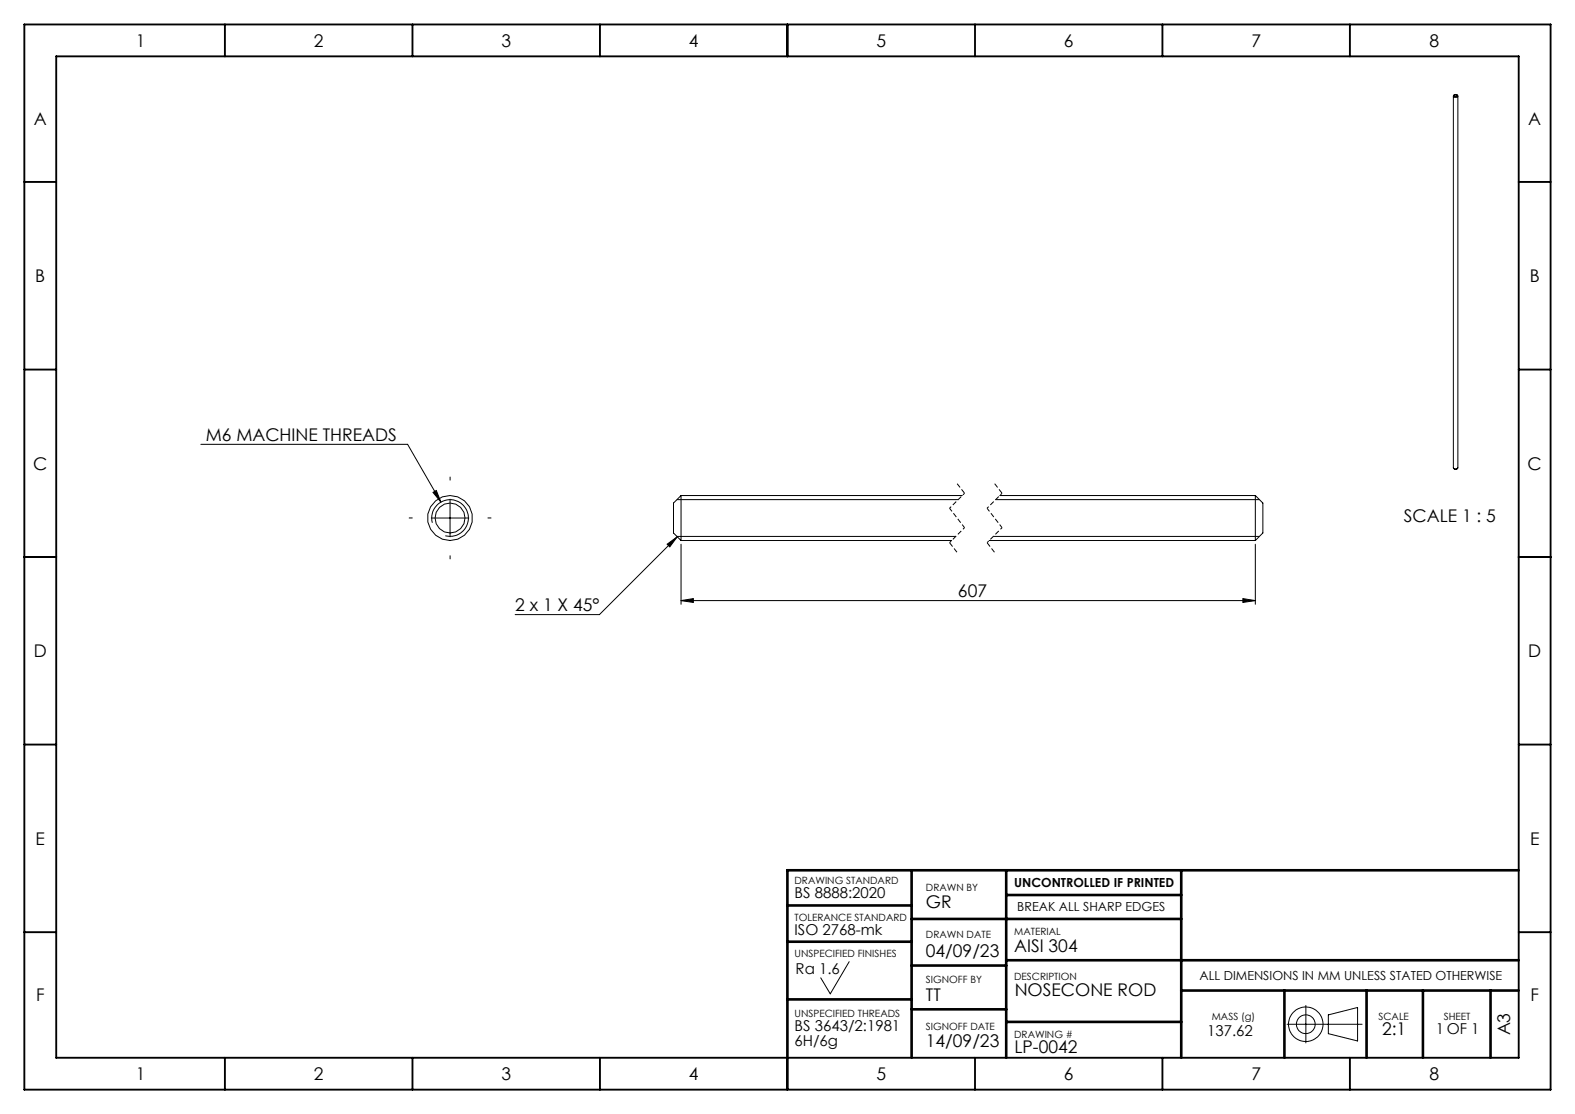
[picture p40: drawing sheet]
<svg xmlns="http://www.w3.org/2000/svg" width="420mm" height="297mm" viewBox="0 0 420 297" stroke-linecap="round" stroke-linejoin="round" font-family="sans-serif">
<defs><g id="words">
<g font-size="4.7">
<text x="36.2" y="12.4">1</text>
<text x="83.7" y="12.4">2</text>
<text x="133.7" y="12.4">3</text>
<text x="183.7" y="12.4">4</text>
<text x="233.7" y="12.4">5</text>
<text x="283.7" y="12.4">6</text>
<text x="333.7" y="12.4">7</text>
<text x="381.2" y="12.4">8</text>
<text x="9" y="33.4">A</text>
<text x="407.5" y="33.4">A</text>
<text x="9.4" y="75.2">B</text>
<text x="407.9" y="75.2">B</text>
<text x="54.9" y="117.4">M6 MACHINE THREADS</text>
<text x="8.9" y="125.2">C</text>
<text x="407.4" y="125.2">C</text>
<text x="374.4" y="139.1">SCALE 1 : 5</text>
<text x="255.5" y="159.1">607</text>
<text x="137.4" y="162.8">2 x 1 X 45°</text>
<text x="9" y="175.2">D</text>
<text x="407.5" y="175.2">D</text>
<text x="9.5" y="225.2">E</text>
<text x="408" y="225.2">E</text>
<text x="246.9" y="242.1">GR</text>
<text x="246.9" y="255">04/09/23</text>
<text x="270.4" y="253.9">AISI 304</text>
<text x="9.6" y="266.9">F</text>
<text x="246.9" y="266.8">TT</text>
<text x="270.6" y="265.7">NOSECONE ROD</text>
<text x="408.1" y="266.9">F</text>
<text x="368.5" y="275.9">2:1</text>
<text x="246.9" y="279.2">14/09/23</text>
<text x="270.5" y="280.7">LP-0042</text>
<text x="402.7" y="276.1" transform="rotate(-90 402.7 276.1)">A3</text>
<text x="36.2" y="287.9">1</text>
<text x="83.7" y="287.9">2</text>
<text x="133.7" y="287.9">3</text>
<text x="183.7" y="287.9">4</text>
<text x="233.7" y="287.9">5</text>
<text x="283.7" y="287.9">6</text>
<text x="333.7" y="287.9">7</text>
<text x="381.2" y="287.9">8</text>
</g>
<g font-size="4">
<text x="211.9" y="239.4">BS 8888:2020</text>
<text x="211.9" y="249.2">ISO 2768-mk</text>
<text x="212.2" y="259.8">Ra 1.6</text>
<text x="211.9" y="274.9">BS 3643/2:1981</text>
<text x="382.9" y="275.7">1 OF 1</text>
<text x="211.9" y="278.9">6H/6g</text>
<text x="321.9" y="276.2">137.62</text>
</g>
<g font-size="3.3">
<text x="270.4" y="236.5">UNCONTROLLED IF PRINTED</text>
<text x="271.3" y="242.9">BREAK ALL SHARP EDGES</text>
<text x="319.9" y="261.3">ALL DIMENSIONS IN MM UNLESS STATED OTHERWISE</text>
</g>
<g font-size="2.7">
<text x="211.9" y="235.7">DRAWING STANDARD</text>
<text x="246.9" y="237.6">DRAWN BY</text>
<text x="211.9" y="245.5">TOLERANCE STANDARD</text>
<text x="246.9" y="250.2">DRAWN DATE</text>
<text x="270.4" y="249.2">MATERIAL</text>
<text x="211.9" y="255">UNSPECIFIED FINISHES</text>
<text x="246.9" y="262.2">SIGNOFF BY</text>
<text x="270.4" y="261.3">DESCRIPTION</text>
<text x="211.9" y="271.2">UNSPECIFIED THREADS</text>
<text x="246.9" y="274.5">SIGNOFF DATE</text>
<text x="323.1" y="271.9">MASS (g)</text>
<text x="367.6" y="271.9">SCALE</text>
<text x="385" y="271.9">SHEET</text>
<text x="270.4" y="276.7">DRAWING #</text>
</g>
</g></defs>
<g fill="none" stroke="#000" stroke-width=".27">
<path d="M387.6 25.6v99.1l.1 .3M387.7 25.5a.42 .42 0 0 1 .6-.3 .42 .42 0 0 1 .2 .6h-.6zM387.8 25.3a.35 .35 0 0 1 .4-.1 .35 .35 0 0 1 .2 .4h-.5zM387.9 25.3l-.2 .1a.56 .56 0 0 0 .4 .6 .56 .56 0 0 0 .7-.4l-.4-.3M388.8 25.6v99.2l-.5 .3-.6-.1M53.6 118.5h55.1l8.9 15.4M115 138.1h10M115.3 139.4a4.9 4.9 0 0 1 4.3-6.2 4.9 4.9 0 0 1 5.3 5.3 4.9 4.9 0 0 1-6.2 4.3M115.5 131.3l.8-.5 1.3 3.1zM120 133.1v10M180.5 133.2h75M181.6 132.1v12"/>
<path d="M181.6 132.1l-2 2v8l2 2M181.6 132.1h75M265.5 133.2h70.3M266.6 132.1h68.2M334.8 132.1v12M334.8 132.1l2 2v8l-2 2M387.7 125l.5 .1 .4-.1M177.9 145.1l2.7-2-2 2.7zM180.5 143h74.4M180.6 143.1l-20.8 20.8h-22.4M181.6 145.1v16M181.6 144.1h72.2"/>
<path d="M263.8 144.1h71M264.9 143h70.9M331.4 159.6l3.4 .5-3.4 .5zM334.8 145.1v16M181.6 160.1l3.3-.5v1zM181.6 160.1h153.2M226.4 256.4l-5 8.6-2.5-4.3M343.2 273.1h20M348.2 268.1v10M354.2 270.6l7.8-2v8.9l-7.8-1.9z"/>
<circle cx="120" cy="138.1" r="6"/>
<circle cx="120" cy="138.1" r="4"/>
<circle cx="348.2" cy="273.1" r="2.5"/>
<circle cx="348.2" cy="273.1" r="4.6"/>
</g>
<path d="M255.2 128.9l2 2.6M265.2 128.9l2 2.6M253.2 144.7l2 2.6M263.2 144.7l2 2.6" fill="none" stroke="#000" stroke-width=".27" stroke-dasharray="1.3 .6" stroke-linecap="butt"/>
<path d="M257.2 131.5l-4 4M267.2 131.5l-4 4M257.2 140.7l-4 4M267.2 140.7l-4 4" fill="none" stroke="#000" stroke-width=".27" stroke-dasharray="1.3 .6" stroke-dashoffset=".7" stroke-linecap="butt"/>
<path d="M253.2 135.5l4 5.2M263.2 135.5l4 5.2" fill="none" stroke="#000" stroke-width=".27" stroke-dasharray="1.3 .6" stroke-dashoffset=".2" stroke-linecap="butt"/>
<path d="M110 138.1h-1M120 128.1v-1M130 138.1h1M120 148.1v1" fill="none" stroke="#000" stroke-width=".27" stroke-dasharray="15.2 1.3 1.3 1.3" stroke-linecap="butt"/>
<g fill="none" stroke="#000" stroke-width=".5">
<path d="M6.5 6.5h407v284h-407zM15 15h390v267h-390zM60 6.5v8.5M110 6.5v8.5M160 6.5v8.5M210 6.5v8.5M260 6.5v8.5M310 6.5v8.5M360 6.5v8.5M6.5 48.5h8.5M405 48.5h8.5M6.5 98.5h8.5"/>
<path d="M405 98.5h8.5M6.5 148.5h8.5M405 148.5h8.5M6.5 198.5h8.5M405 198.5h8.5M6.5 248.5h8.5M405 248.5h8.5M60 282v8.5M110 282v8.5M160 282v8.5M210 282v8.5M260 282v8.5"/>
<path d="M310 282v8.5M360 282v8.5"/>
</g>
<g fill="none" stroke="#000" stroke-width=".7">
<path d="M243.1 232v50M268.3 232v50M268.3 238.6h46.7M315 232v50M405 232h-195v50M210 241.4h33.1M210 251.1h33.1M243.1 245h71.9M243.1 257.4h25.2M268.3 256h136.7M210 266.4h33.1M243.1 269.1h25.2"/>
<path d="M268.3 272.4h46.7M315 264.1h90M342.5 264.1v17.9M364.4 264.1v17.9M379.4 264.1v17.9M397.5 264.1v17.9"/>
</g>
<g fill="#000">
<path d="M177.9 145.1l2.7-2-2 2.7zM115.5 131.3l2.1 2.6-1.3-3.1z"/>
<path d="M181.6 160.1l3.3-.5v1zM331.4 159.6l3.4 .5-3.4 .5z"/>
</g>
<use href="#words"/>
</svg>
